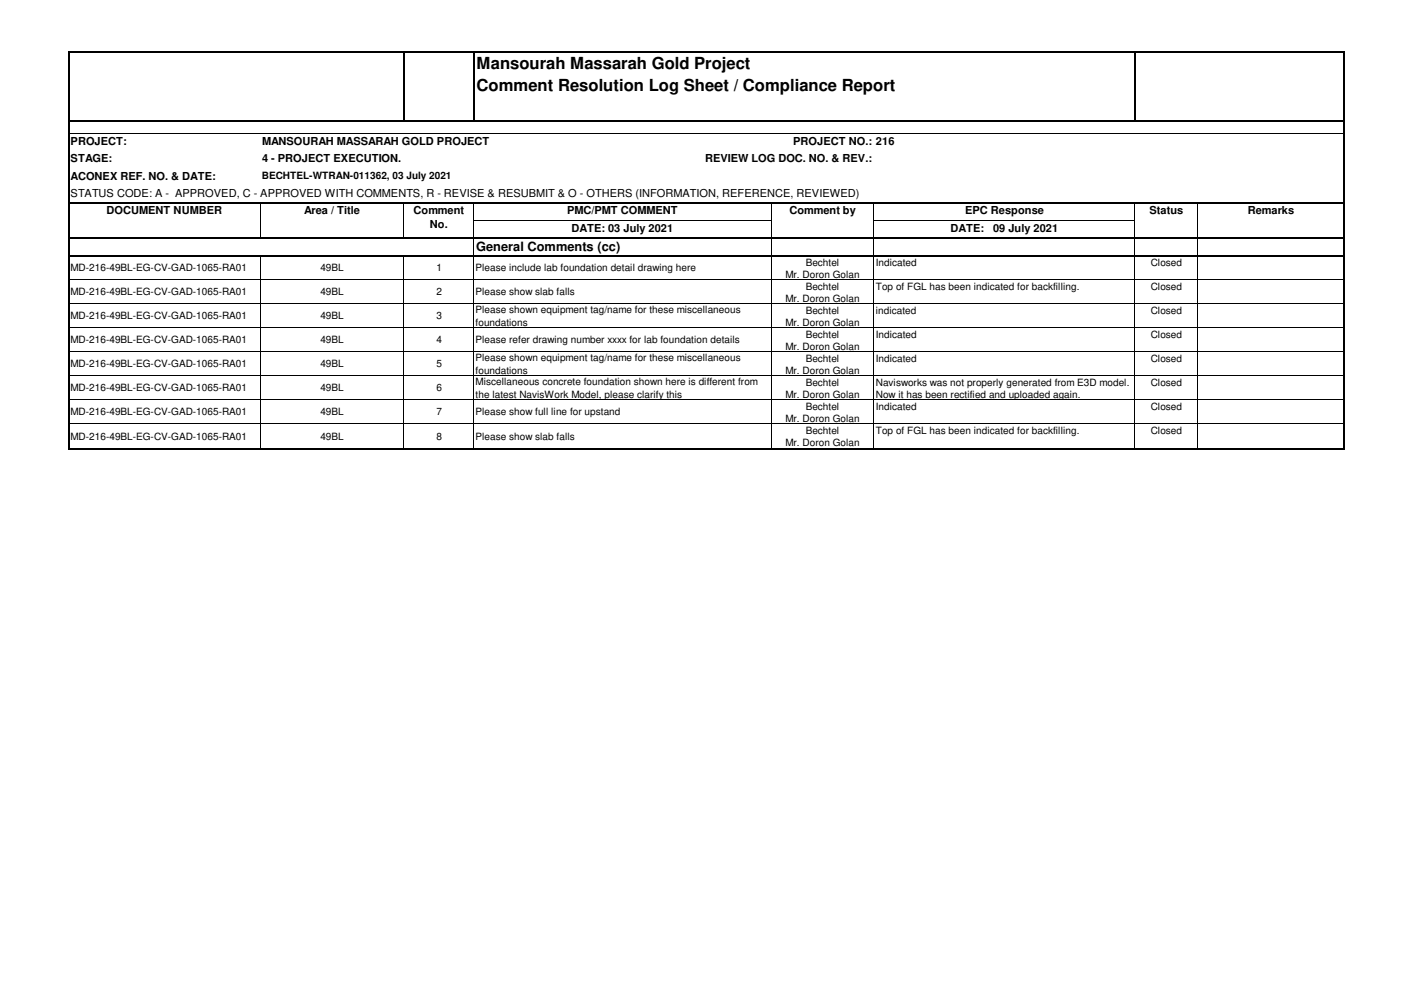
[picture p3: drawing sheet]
<svg xmlns="http://www.w3.org/2000/svg" width="297mm" height="210mm" viewBox="0 0 297 210" stroke-linecap="round" stroke-linejoin="round" font-family="sans-serif">
<defs><g id="words">
<g font-size="3.5">
<text x="100.8" y="14.5">Mansourah Massarah Gold Project</text>
<text x="100.8" y="19.3">Comment Resolution Log Sheet / Compliance Report</text>
</g>
<text font-size="2.7" x="100.7" y="53.1">General Comments (cc)</text>
<g font-size="2.3">
<text x="14.9" y="30.6">PROJECT:</text>
<text x="14.9" y="34.3">STAGE:</text>
<text x="55.5" y="34.3">4 - PROJECT EXECUTION.</text>
<text x="55.5" y="30.6">MANSOURAH MASSARAH GOLD PROJECT</text>
<text x="149.2" y="34.3">REVIEW LOG DOC. NO. &amp; REV.:</text>
<text x="167.8" y="30.6">PROJECT NO.: 216</text>
<text x="14.9" y="38">ACONEX REF. NO. &amp; DATE:</text>
<text x="14.9" y="41.7">STATUS CODE: A - APPROVED, C - APPROVED WITH COMMENTS, R - REVISE &amp; RESUBMIT &amp; O - OTHERS (INFORMATION, REFERENCE, REVIEWED)</text>
<text x="22.6" y="45.4">DOCUMENT NUMBER</text>
<text x="64.3" y="45.4">Area / Title</text>
<text x="87.5" y="45.4">Comment</text>
<text x="120" y="45.4">PMC/PMT COMMENT</text>
<text x="167" y="45.4">Comment by</text>
<text x="204.2" y="45.4">EPC Response</text>
<text x="243.2" y="45.4">Status</text>
<text x="264" y="45.4">Remarks</text>
<text x="91" y="48.3">No.</text>
<text x="120.9" y="49.1">DATE: 03 July 2021</text>
<text x="201.1" y="49.1">DATE:</text>
<text x="210.1" y="49.1">09 July 2021</text>
</g>
<g font-size="2.1">
<text x="55.4" y="37.8">BECHTEL-WTRAN-011362, 03 July 2021</text>
<text x="14.9" y="57.4">MD-216-49BL-EG-CV-GAD-1065-RA01</text>
<text x="67.8" y="57.4">49BL</text>
<text x="92.3" y="57.4">1</text>
<text x="100.6" y="57.4">Please include lab foundation detail drawing here</text>
<text x="166.2" y="58.9">Mr. Doron Golan</text>
<text x="170.5" y="56.2">Bechtel</text>
<text x="185.3" y="56.2">Indicated</text>
<text x="243.5" y="56.2">Closed</text>
<text x="14.9" y="62.5">MD-216-49BL-EG-CV-GAD-1065-RA01</text>
<text x="67.8" y="62.5">49BL</text>
<text x="92.3" y="62.5">2</text>
<text x="100.6" y="62.5">Please show slab falls</text>
<text x="166.2" y="64">Mr. Doron Golan</text>
<text x="170.5" y="61.3">Bechtel</text>
<text x="185.3" y="61.3">Top of FGL has been indicated for backfilling.</text>
<text x="243.5" y="61.3">Closed</text>
<text x="14.9" y="67.6">MD-216-49BL-EG-CV-GAD-1065-RA01</text>
<text x="67.8" y="67.6">49BL</text>
<text x="92.3" y="67.6">3</text>
<text x="100.6" y="66.3">Please shown equipment tag/name for these miscellaneous</text>
<text x="100.6" y="68.9">foundations</text>
<text x="166.2" y="69">Mr. Doron Golan</text>
<text x="170.5" y="66.4">Bechtel</text>
<text x="170.5" y="71.5">Bechtel</text>
<text x="185.3" y="66.4">indicated</text>
<text x="185.3" y="71.5">Indicated</text>
<text x="243.5" y="66.4">Closed</text>
<text x="243.5" y="71.5">Closed</text>
<text x="14.9" y="72.6">MD-216-49BL-EG-CV-GAD-1065-RA01</text>
<text x="14.9" y="77.7">MD-216-49BL-EG-CV-GAD-1065-RA01</text>
<text x="67.8" y="72.6">49BL</text>
<text x="67.8" y="77.7">49BL</text>
<text x="92.3" y="72.6">4</text>
<text x="92.3" y="77.7">5</text>
<text x="100.6" y="76.4">Please shown equipment tag/name for these miscellaneous</text>
<text x="100.6" y="72.6">Please refer drawing number xxxx for lab foundation details</text>
<text x="166.2" y="74.1">Mr. Doron Golan</text>
<text x="170.5" y="76.5">Bechtel</text>
<text x="185.3" y="76.5">Indicated</text>
<text x="243.5" y="76.5">Closed</text>
<text x="14.9" y="82.8">MD-216-49BL-EG-CV-GAD-1065-RA01</text>
<text x="67.8" y="82.8">49BL</text>
<text x="92.3" y="82.8">6</text>
<text x="100.6" y="79.1">foundations</text>
<text x="100.6" y="81.5">Miscellaneous concrete foundation shown here is different from</text>
<text x="166.2" y="79.2">Mr. Doron Golan</text>
<text x="170.5" y="81.6">Bechtel</text>
<text x="185.3" y="81.6">Navisworks was not properly generated from E3D model.</text>
<text x="243.5" y="81.6">Closed</text>
<text x="14.9" y="87.9">MD-216-49BL-EG-CV-GAD-1065-RA01</text>
<text x="67.8" y="87.9">49BL</text>
<text x="92.3" y="87.9">7</text>
<text x="100.6" y="84.2">the latest NavisWork Model, please clarify this</text>
<text x="100.6" y="87.9">Please show full line for upstand</text>
<text x="166.2" y="84.3">Mr. Doron Golan</text>
<text x="166.2" y="89.4">Mr. Doron Golan</text>
<text x="170.5" y="86.7">Bechtel</text>
<text x="185.3" y="84.3">Now it has been rectified and uploaded again.</text>
<text x="185.3" y="86.7">Indicated</text>
<text x="243.5" y="86.7">Closed</text>
<text x="14.9" y="93.1">MD-216-49BL-EG-CV-GAD-1065-RA01</text>
<text x="67.8" y="93.1">49BL</text>
<text x="92.3" y="93.1">8</text>
<text x="100.6" y="93.1">Please show slab falls</text>
<text x="166.2" y="94.4">Mr. Doron Golan</text>
<text x="170.5" y="91.8">Bechtel</text>
<text x="185.3" y="91.8">Top of FGL has been indicated for backfilling.</text>
<text x="243.5" y="91.8">Closed</text>
</g>
</g></defs>
<path d="M14.5 10.9v84.3M85.4 11.2v14.5M100.2 11.2v14.5M240.1 11.2v14.5M284.4 11.2v84M14.7 25.6h269.9M14.7 43.1h269.9M14.7 50.4h269.9M14.7 54.1h269.9M14.7 95h269.9" fill="none" stroke="#000" stroke-width=".34"/>
<g fill="none" stroke="#000" stroke-width=".21">
<path d="M14.7 28.3h269.5M14.7 59.2h40.2M55 43.2v7M55 54.3v40.5M55.1 59.2h30.2M85.4 43.2v7M85.4 54.3v40.5M85.5 59.2h14.7M100.2 43.2v7M100.2 50.6v3.3M100.2 54.3v40.5M100.3 46.7h62.9"/>
<path d="M100.3 59.2h62.8M163.1 43.2v7M163.1 50.6v3.3M163.1 54.3v40.5M163.2 59.2h21.6M184.9 43.2v7M184.9 50.6v3.3M184.9 54.3v40.5M185 46.7h55.2M185 59.2h55M240.1 43.2v7M240.1 50.6v3.3"/>
<path d="M240.1 54.3v40.5M240.2 59.2h13.1M253.4 43.2v7M253.4 50.6v3.3M253.4 54.3v40.5M253.5 59.2h30.7M14.7 64.3h40.2M14.7 69.4h40.2M14.7 74.4h40.2M14.7 79.5h40.2M55.1 64.3h30.2M55.1 69.4h30.2"/>
<path d="M55.1 74.4h30.2M55.1 79.5h30.2M85.5 64.3h14.7M85.5 69.4h14.7M85.5 74.4h14.7M85.5 79.5h14.7M100.3 64.3h62.8M100.3 69.4h62.8M100.3 74.4h62.8M100.3 79.5h62.8M163.2 64.3h21.6M163.2 69.4h21.6"/>
<path d="M163.2 74.4h21.6M163.2 79.5h21.6M185 64.3h55M185 69.4h55M185 74.4h55M185 79.5h55M240.2 64.3h13.1M240.2 69.4h13.1M240.2 74.4h13.1M240.2 79.5h13.1M253.5 64.3h30.7M253.5 69.4h30.7"/>
<path d="M253.5 74.4h30.7M253.5 79.5h30.7M14.7 84.6h40.2M14.7 89.7h40.2M55.1 84.6h30.2M55.1 89.7h30.2M85.5 84.6h14.7M85.5 89.7h14.7M100.3 84.6h62.8M100.3 89.7h62.8M163.2 84.6h21.6M163.2 89.7h21.6"/>
<path d="M185 84.6h55M185 89.7h55M240.2 84.6h13.1M240.2 89.7h13.1M253.5 84.6h30.7M253.5 89.7h30.7"/>
</g>
<path d="M14.7 11.1h269.9" fill="none" stroke="#000" stroke-width=".3"/>
<use href="#words"/>
</svg>
